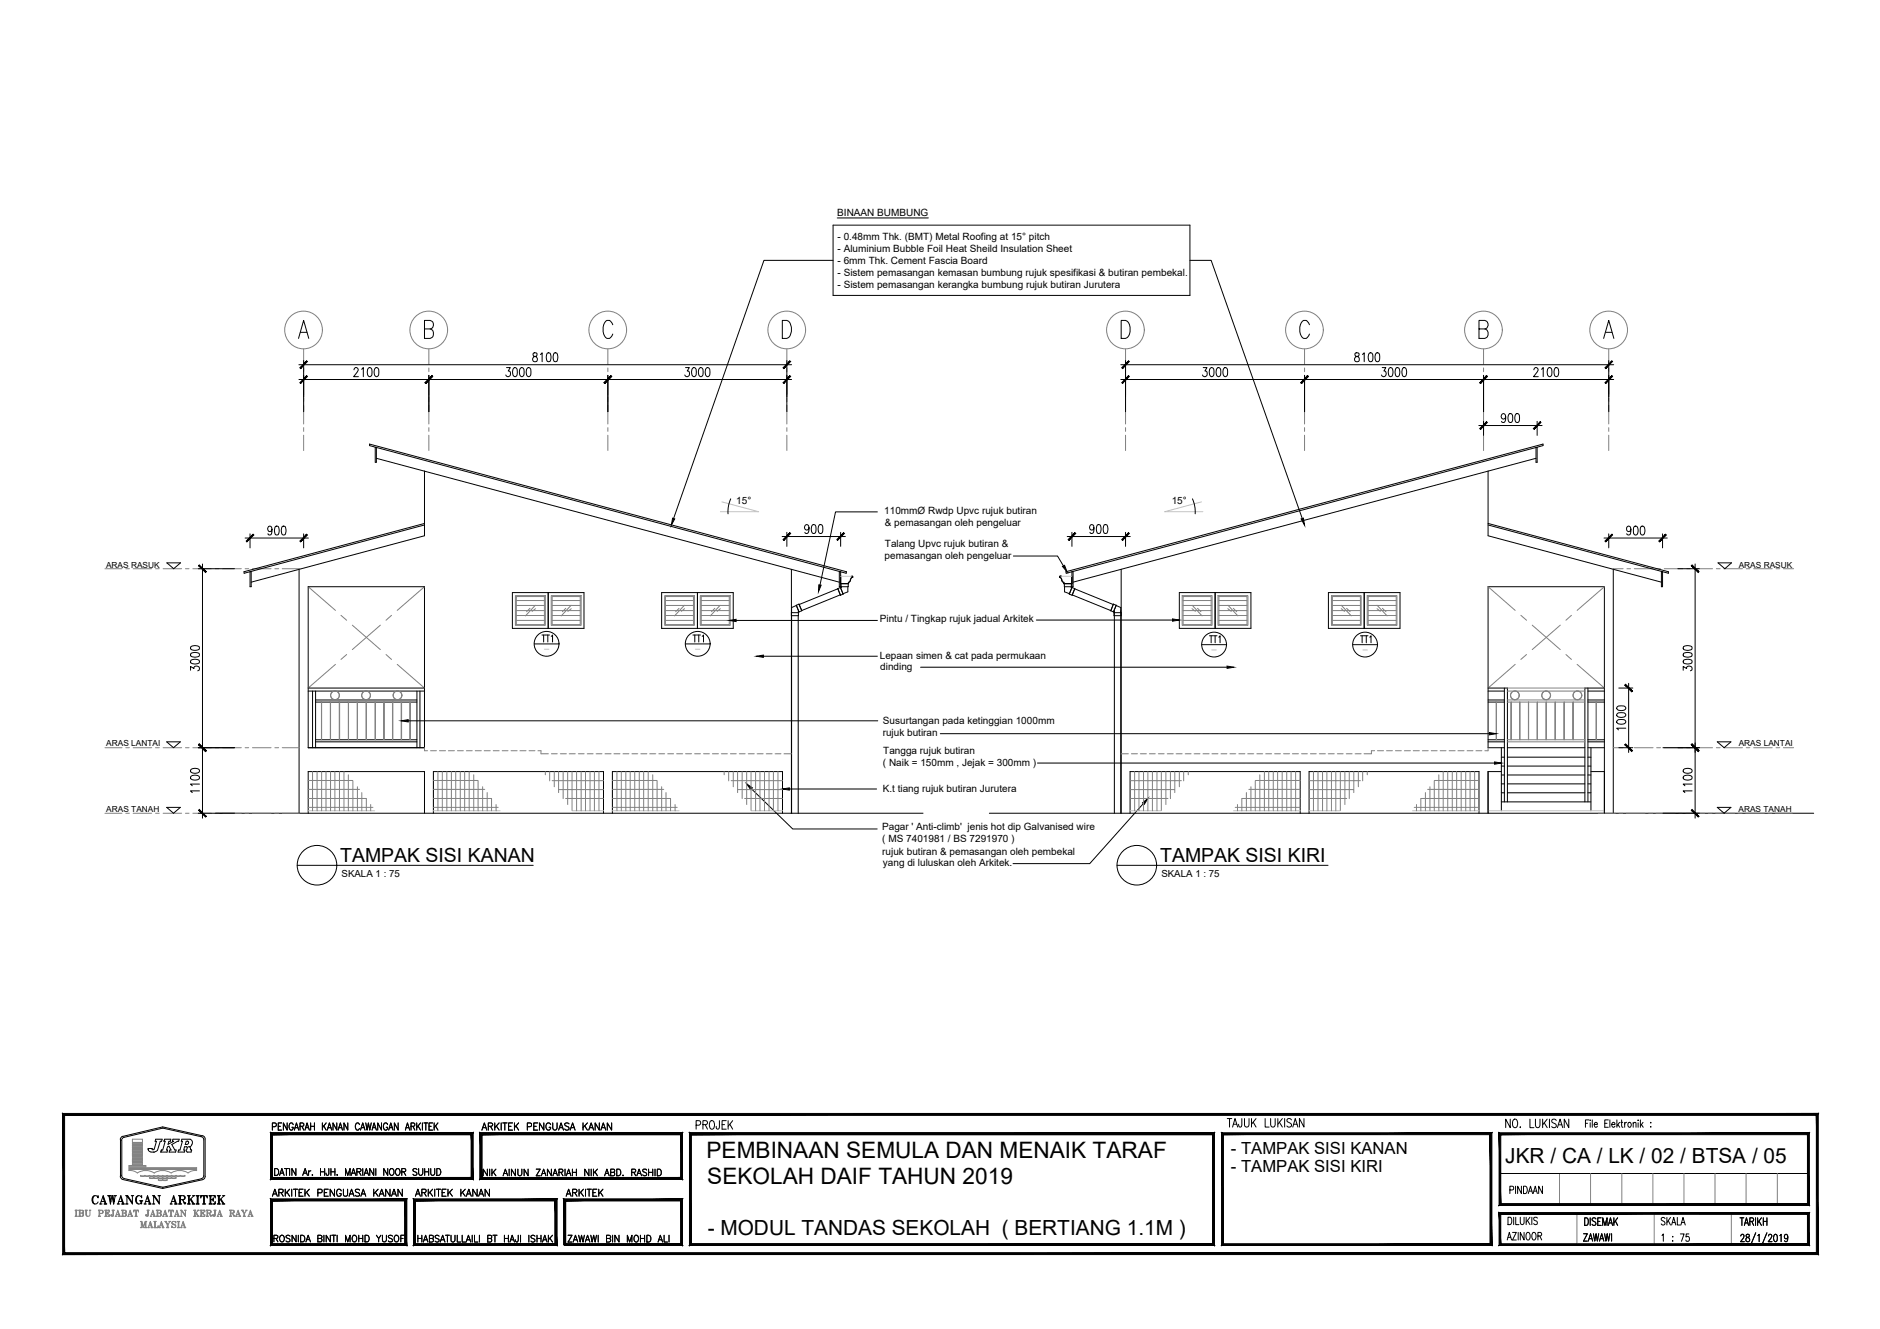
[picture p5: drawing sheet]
<svg xmlns="http://www.w3.org/2000/svg" width="420mm" height="297mm" viewBox="0 0 420 297" stroke-linecap="round" stroke-linejoin="round" font-family="sans-serif">
<defs><g id="words">
<g font-size="5.1">
<text x="157.9" y="258.8">PEMBINAAN SEMULA DAN MENAIK TARAF</text>
<text x="158.1" y="264.7">SEKOLAH DAIF TAHUN 2019</text>
</g>
<text font-size="4.9" x="19.8" y="270.2">CAWANGAN ARKITEK</text>
<g font-size="4.7">
<text x="336.4" y="259.9">JKR / CA / LK / 02 / BTSA / 05</text>
<text x="158.2" y="276.1">- MODUL TANDAS SEKOLAH ( BERTIANG 1.1M )</text>
</g>
<g font-size="4.3">
<text x="76" y="192.6">TAMPAK SISI KANAN</text>
<text x="259.3" y="192.6">TAMPAK SISI KIRI</text>
</g>
<g font-size="3.7">
<text x="275.1" y="257.9">- TAMPAK SISI KANAN</text>
<text x="275.1" y="261.9">- TAMPAK SISI KIRI</text>
</g>
<g font-size="2.6" fill="#c0c0c0">
<text x="120.6" y="146.4">-</text>
<text x="154.5" y="146.4">-</text>
<text x="269.9" y="146.4">-</text>
<text x="303.7" y="146.4">-</text>
</g>
<g font-size="2.2">
<text x="187.1" y="48.2">BINAAN BUMBUNG</text>
<text x="187.2" y="53.6">- 0.48mm Thk. (BMT) Metal Roofing at 15° pitch</text>
<text x="187.2" y="56.3">- Aluminium Bubble Foil Heat Sheild Insulation Sheet</text>
<text x="187.2" y="59">- 6mm Thk. Cement Fascia Board</text>
<text x="187.2" y="61.7">- Sistem pemasangan kemasan bumbung rujuk spesifikasi &amp; butiran pembekal.</text>
<text x="187.2" y="64.4">- Sistem pemasangan kerangka bumbung rujuk butiran Jurutera</text>
<text x="164.5" y="112.6">15°</text>
<text x="261.9" y="112.6">15°</text>
<text x="197.6" y="114.9">110mmØ Rwdp Upvc rujuk butiran</text>
<text x="197.7" y="117.6">&amp; pemasangan oleh pengeluar</text>
<text x="197.7" y="125">pemasangan oleh pengeluar</text>
<text x="197.8" y="122.3">Talang Upvc rujuk butiran &amp;</text>
<text x="196.6" y="139">Pintu / Tingkap rujuk jadual Arkitek</text>
<text x="196.6" y="147.2">Lepaan simen &amp; cat pada permukaan</text>
<text x="196.7" y="149.8">dinding</text>
<text x="197.3" y="161.8">Susurtangan pada ketinggian 1000mm</text>
<text x="197.3" y="164.5">rujuk butiran</text>
<text x="197.3" y="171.1">( Naik = 150mm , Jejak = 300mm )</text>
<text x="197.4" y="168.4">Tangga rujuk butiran</text>
<text x="197.3" y="177">K.t tiang rujuk butiran Jurutera</text>
<text x="197.1" y="185.6">Pagar ' Anti-climb' jenis hot dip Galvanised wire</text>
<text x="197.2" y="188.3">( MS 7401981 / BS 7291970 )</text>
<text x="197.2" y="191">rujuk butiran &amp; pemasangan oleh pembekal</text>
<text x="76.3" y="195.9">SKALA 1 : 75</text>
<text x="197.3" y="193.7">yang di luluskan oleh Arkitek.</text>
<text x="259.5" y="195.9">SKALA 1 : 75</text>
</g>
<g font-size="1.9">
<text x="23.7" y="127">ARAS RASUK</text>
<text x="388.6" y="127">ARAS RASUK</text>
<text x="23.7" y="166.8">ARAS LANTAI</text>
<text x="388.6" y="166.8">ARAS LANTAI</text>
<text x="23.7" y="181.4">ARAS TANAH</text>
<text x="388.5" y="181.4">ARAS TANAH</text>
</g>
</g></defs>
<!-- layer: A-ELEV2 -->
<g fill="none" stroke="#000" stroke-width=".22">
<path d="M82.6 99.3l106.6 28.5-.1 .3-106.5-28.5zM83.9 100h.2v3.3h-.2zM84.1 102.4l103.5 27.7M94.9 117l-40.4 10.8 .1 .3 40.3-10.8M94.9 105.3v14.4l-38.8 10.4M332.6 117l40.3 10.8v.3l-40.3-10.8M332.6 105.3v14.4l38.7 10.4M343.3 100h.2v3.3h-.2zM343.3 102.4l-103.5 27.7M55.9 127.8h.2v3.3h-.2zM68.9 131.1h26v36h-26M187.6 127.8h.3v3.3h-.3z"/>
<path d="M238.2 127.8l106.6-28.5v.3l-106.5 28.5zM239.6 127.8h.2v3.3h-.2zM358.6 131.1h-26v36h3.6M371.3 127.8h.3v3.3h-.3zM68.9 172.5h26v9.3M96.9 172.5h38M136.9 172.5h38M252.6 172.5h38M292.6 172.5h37.9M335.5 179.2h20.1M335.5 177.2h.7M335.5 175.2h.7"/>
<path d="M335.5 173.2h.7M335.5 171.2h.7M335.5 169.2h.7M335.5 167.1v14.1M335.5 172.5h-2.9v9.3M336.9 167.1h17.3M336.9 177.2h17.3M336.9 175.2h17.3M336.9 173.2h17.3M336.9 171.2h17.3M336.9 169.2h17.3M354.9 177.2h.7"/>
<path d="M354.9 175.2h.7M354.9 173.2h.7M354.9 171.2h.7M354.9 169.2h.7M354.9 167.1h3.7M355.6 167.1v14.1M355.6 172.5h3"/>
</g>
<!-- layer: A-WALL -->
<g fill="none" stroke="#000" stroke-width=".22">
<path d="M66.8 127.2v54.6M68.9 131.1v36M114.5 132.4h16v8h-16zM147.9 132.4h16v8h-16zM176.9 127.2v54.6M250.6 127.2v54.6M263.6 132.4h16v8h-16zM296.9 132.4h16v8h-16zM358.6 131.1v50.7M360.6 127.2v54.6M68.9 172.5v9.3M96.9 172.5v9.3"/>
<path d="M134.9 172.5v9.3M136.9 172.5v9.3M174.9 172.5v9.3M252.6 172.5v9.3M290.6 172.5v9.3M292.6 172.5v9.3M330.5 172.5v9.3"/>
</g>
<!-- layer: A-GRID -->
<g fill="none" stroke="#808080" stroke-width=".22">
<path d="M67.9 78v3.4M95.8 78v3.4M135.8 78v3.4M175.9 78v3.4M251.5 78v3.4M291.5 78v3.4M331.6 78v3.4M359.5 78v3.4M67.9 82.2v.9M67.9 83.9v4.2M67.9 88.9v.9M67.9 90.6v4.2"/>
<path d="M67.9 95.6v.8M67.9 97.3v3.4M95.8 82.2v.9M95.8 83.9v4.2M95.8 88.9v.9M95.8 90.6v4.2M95.8 95.6v.8M95.8 97.3v3.4M135.8 82.2v.9M135.8 83.9v4.2M135.8 88.9v.9M135.8 90.6v4.2"/>
<path d="M135.8 95.6v.8M135.8 97.3v3.4M175.9 82.2v.9M175.9 83.9v4.2M175.9 88.9v.9M175.9 90.6v4.2M175.9 95.6v.8M175.9 97.3v3.4M251.5 82.2v.9M251.5 83.9v4.2M251.5 88.9v.9M251.5 90.6v4.2"/>
<path d="M251.5 95.6v.8M251.5 97.3v3.4M291.5 82.2v.9M291.5 83.9v4.2M291.5 88.9v.9M291.5 90.6v4.2M291.5 95.6v.8M291.5 97.3v3.4M331.6 82.2v.9M331.6 83.9v4.2M331.6 88.9v.9M331.6 90.6v4.2"/>
<path d="M331.6 95.6v.8M331.6 97.3v3.4M359.5 82.2v.9M359.5 83.9v4.2M359.5 88.9v.9M359.5 90.6v4.2M359.5 95.6v.8M359.5 97.3v3.4M23.5 127.1h3.8M28.1 127.1h.8M29.8 127.1h4.1M34.8 127.1h.8"/>
<path d="M36.4 127.1h4.2M41.4 127.1h.8M43.1 127.1h4.1M48.1 127.1h.8M49.7 127.1h4.2M54.8 127.1h.8M56.4 127.1h4.2M61.4 127.1h.9M63.1 127.1h3.8M68.9 131.1l6.1 5.3M76.2 137.5l1.3 1.1M78.7 139.7l6.3 5.5"/>
<path d="M85 139.7l-6.3 5.5M87.5 137.5l-1.2 1.1M94.9 131.1l-6.1 5.3M332.6 131.1l6 5.3M339.9 137.5l1.3 1.1M342.4 139.7l6.3 5.5M348.7 139.7l-6.3 5.5M351.2 137.5l-1.2 1.1M358.6 131.1l-6.1 5.3M360.5 127.1h2.3M363.6 127.1h.8M365.3 127.1h4.1"/>
<path d="M370.2 127.1h.9M371.9 127.1h4.2M376.9 127.1h.8M378.6 127.1h4.1M383.6 127.1h.8M385.3 127.1h4.1M390.3 127.1h.8M391.9 127.1h4.2M396.9 127.1h.9M398.6 127.1h2.3M75 148.5l-6.1 5.3M77.5 146.3l-1.3 1.1"/>
<path d="M86.3 146.3l1.2 1.1M88.8 148.5l6.1 5.3M338.6 148.5l-6 5.3M341.2 146.3l-1.3 1.1M350 146.3l1.2 1.1M352.5 148.5l6.1 5.3M23.5 167.1h3.8M28.1 167.1h.8M29.8 167.1h4.1M34.8 167.1h.8M36.4 167.1h4.2M41.4 167.1h.8"/>
<path d="M43.1 167.1h4.1M48.1 167.1h.8M49.7 167.1h4.2M54.8 167.1h.8M56.4 167.1h4.2M61.4 167.1h.9M63.1 167.1h3.8M360.5 167.1h2.3M363.6 167.1h.8M365.3 167.1h4.1M370.2 167.1h.9M371.9 167.1h4.2"/>
<path d="M376.9 167.1h.8M378.6 167.1h4.1M383.6 167.1h.8M385.3 167.1h4.1M390.3 167.1h.8M391.9 167.1h4.2M396.9 167.1h.9M398.6 167.1h2.3M23.5 181.8h3.8M28.1 181.8h.8M29.8 181.8h4.1M34.8 181.8h.8"/>
<path d="M36.4 181.8h4.2M41.4 181.8h.8M43.1 181.8h4.1M48.1 181.8h.8M49.7 181.8h4.2M54.8 181.8h.8M56.4 181.8h4.2M61.4 181.8h.9M63.1 181.8h3.8M357.2 181.8h3.8M361.8 181.8h.8M363.5 181.8h4.1"/>
<path d="M368.5 181.8h.8M370.1 181.8h4.2M375.1 181.8h.9M376.8 181.8h4.2M381.8 181.8h.9M383.5 181.8h4.1M388.5 181.8h.8M390.1 181.8h4.2M395.1 181.8h.9M396.8 181.8h3.8"/>
</g>
<!-- layer: A-LEVEL -->
<path d="M37.3 125.8h3l-1.5 1.3zM384 125.8h3l-1.5 1.3zM37.3 165.8h3l-1.5 1.3zM383.8 165.8h3l-1.5 1.3zM37.3 180.5h3l-1.5 1.3zM383.8 180.5h3l-1.5 1.3z" fill="none" stroke="#000" stroke-width=".22"/>
<!-- layer: A-DIM100 -->
<g fill="none" stroke="#000" stroke-width=".22">
<path d="M119.2 78.9l-.1 .4 .2 .3a.63 .63 0 0 1 .8 .7 .63 .63 0 0 1-.9 .5l-.2-.3a.74 .74 0 0 1 .8-.9l.2-.5a.54 .54 0 0 0-.8-.2zM120.8 79.2l.4-.3v1.9M122.3 78.9h.4a1.17 1.17 0 0 1 .4 1.6l-.2 .3h-.3a1.17 1.17 0 0 1-.4-1.6zM123.8 78.9h.4a1.17 1.17 0 0 1 .4 1.6l-.1 .3h-.4a1.17 1.17 0 0 1-.4-1.6zM302.9 78.9l-.1 .4 .2 .3a.63 .63 0 0 1 .8 .7 .63 .63 0 0 1-.9 .5l-.1-.2a.7 .7 0 0 1 .7-1 .44 .44 0 0 0 .2-.7zM304.5 79.2l.4-.3v1.9M306 78.9h.4a1.36 1.36 0 0 1 0 1.9h-.2a1.42 1.42 0 0 1-.2-1.9zM307.6 78.9h.3a1.36 1.36 0 0 1 0 1.9h-.1a1.42 1.42 0 0 1-.2-1.9zM66.8 81.5h110.1M66.8 84.8h110.1M67.9 80.6v11.4M79.1 82.7l.1-.3a.47 .47 0 0 1 .7-.1 .47 .47 0 0 1 .1 .6l-1 1.3h1.1"/>
<path d="M80.8 82.5l.4-.3v2M82.3 82.3l.4-.1a1.42 1.42 0 0 1 0 2h-.1a1.44 1.44 0 0 1-.3-1.9zM83.9 82.3l.3-.1a1.42 1.42 0 0 1 0 2h-.1a1.44 1.44 0 0 1-.2-1.9zM95.8 83.9v8.1M113.2 82.2h.8l-.4 .7a.61 .61 0 0 1 .5 .9 .61 .61 0 0 1-1.1 0M114.8 82.3l.4-.1a1.42 1.42 0 0 1 0 2h-.2a1.44 1.44 0 0 1-.2-1.9zM116.3 82.3l.4-.1a1.42 1.42 0 0 1 0 2h-.2a1.44 1.44 0 0 1-.2-1.9zM117.9 82.3l.3-.1a1.42 1.42 0 0 1 0 2h-.1a1.44 1.44 0 0 1-.2-1.9zM135.8 83.9v8.1M153.2 82.2h.9l-.5 .7a.61 .61 0 0 1 .5 .9 .61 .61 0 0 1-1.1 0M154.8 82.3l.4-.1a1.42 1.42 0 0 1 0 2h-.2a1.44 1.44 0 0 1-.2-1.9zM156.3 82.3l.4-.1a1.42 1.42 0 0 1 0 2h-.2a1.44 1.44 0 0 1-.2-1.9z"/>
<path d="M157.9 82.3l.3-.1a1.42 1.42 0 0 1 0 2h-.1a1.44 1.44 0 0 1-.2-1.9zM175.9 80.6v11.4M250.5 84.8h110.1M250.5 81.5h110.1M251.5 80.6v11.4M268.9 82.2h.8l-.4 .7a.61 .61 0 0 1 .5 .9 .61 .61 0 0 1-1.1 0M270.5 82.3l.4-.1a1.42 1.42 0 0 1 0 2h-.2a1.44 1.44 0 0 1-.2-1.9zM272 82.3l.4-.1a1.42 1.42 0 0 1 0 2h-.2a1.44 1.44 0 0 1-.2-1.9zM273.6 82.3l.3-.1a1.42 1.42 0 0 1 0 2h-.1a1.44 1.44 0 0 1-.2-1.9zM291.5 83.9v8.1M308.9 82.2h.8l-.4 .7a.59 .59 0 0 1 .5 .9 .59 .59 0 0 1-1.1 0M310.5 82.3l.4-.1a1.33 1.33 0 0 1 0 2h-.2a1.51 1.51 0 0 1-.2-1.9z"/>
<path d="M312 82.3l.4-.1a1.33 1.33 0 0 1 0 2h-.1a1.51 1.51 0 0 1-.3-1.9zM313.5 82.3l.4-.1a1.33 1.33 0 0 1 0 2h-.1a1.51 1.51 0 0 1-.3-1.9zM330.5 95.1h14.1M331.6 83.9v8.1M331.6 94.2v3.1M336.5 93.1l-.2 .5a.57 .57 0 0 1-.8-.5 .57 .57 0 0 1 .8-.6 1.42 1.42 0 0 1-.3 1.9l-.4-.2M337.3 92.5l.4-.1a1.36 1.36 0 0 1 0 2h-.2a1.42 1.42 0 0 1-.2-1.9zM338.8 92.5l.4-.1a1.36 1.36 0 0 1 0 2h-.2a1.42 1.42 0 0 1-.2-1.9zM342.8 82.7l.1-.3a.47 .47 0 0 1 .7-.1 .47 .47 0 0 1 .1 .6l-1 1.3h1.1M343.5 94.2v3.1M344.5 82.5l.4-.3v2M346 82.3l.4-.1a1.42 1.42 0 0 1 0 2h-.2a1.44 1.44 0 0 1-.2-1.9z"/>
<path d="M347.5 82.3l.4-.1a1.33 1.33 0 0 1 0 2h-.1a1.51 1.51 0 0 1-.3-1.9zM359.5 80.6v11.4M55.9 119.3v3.2M60.8 118.3a.49 .49 0 0 1-.2 .4 .49 .49 0 0 1-.6 0 .6 .6 0 0 1-.1-.7 .6 .6 0 0 1 .7-.3 1.85 1.85 0 0 1 0 1.8l-.4 .1-.3-.1v-.2M61.6 117.7l.3-.1a1.17 1.17 0 0 1 .4 1.6l-.1 .3-.4 .1a1.17 1.17 0 0 1-.4-1.6zM63.1 117.7l.4-.1a1.17 1.17 0 0 1 .3 1.6l-.1 .3-.4 .1a1.17 1.17 0 0 1-.4-1.6zM67.9 119.3v3.2M174.8 119.9h14.1M175.9 119v3.1M180.8 117.9l-.2 .5a.57 .57 0 0 1-.8-.5 .57 .57 0 0 1 .8-.6 1.42 1.42 0 0 1-.3 1.9l-.4-.2M181.6 117.3l.3-.1a1.36 1.36 0 0 1 0 2h-.1a1.42 1.42 0 0 1-.2-1.9zM183.1 117.3l.4-.1a1.36 1.36 0 0 1 0 2h-.2a1.42 1.42 0 0 1-.2-1.9z"/>
<path d="M187.9 119v3.1M238.5 119.9h14.1M239.6 119v3.1M244.5 117.9l-.2 .5a.57 .57 0 0 1-.8-.5 .57 .57 0 0 1 .8-.6l.2 .6a.91 .91 0 0 1-.6 1.3l-.3-.2M245.2 117.3l.4-.1a1.17 1.17 0 0 1 .4 1.7l-.1 .3h-.4a1.17 1.17 0 0 1-.4-1.6zM246.8 117.3l.3-.1a1.17 1.17 0 0 1 .4 1.7l-.1 .3h-.4a1.17 1.17 0 0 1-.4-1.6zM251.5 119v3.1M359.5 119.3v3.2M364.5 118.3a.5 .5 0 0 1-.6 .5 .5 .5 0 0 1-.4-.7 .49 .49 0 0 1 .2-.4 .49 .49 0 0 1 .6 0 1.85 1.85 0 0 1 0 1.8 .47 .47 0 0 1-.7-.2M365.3 117.7l.3-.1a1.28 1.28 0 0 1 0 2h-.1a1.56 1.56 0 0 1-.2-1.9zM366.8 117.7l.4-.1a1.28 1.28 0 0 1 0 2h-.2a1.56 1.56 0 0 1-.2-1.9zM371.6 119.3v3.2"/>
<path d="M44.3 127.1h8.1M45.3 126.1v56.8M54.8 120.3h14.1M358.5 120.3h14.1M375 127.1h4.8M378.8 126.1v56.8M42.6 149.8v-.8l.7 .4a.58 .58 0 0 1 .9-.5 .58 .58 0 0 1 0 1M42.7 147.6l.7-.3a.88 .88 0 0 1 1.2 .6 1.17 1.17 0 0 1-1.6 .4l-.3-.1zM42.7 146l.7-.2a.88 .88 0 0 1 1.2 .6 1.17 1.17 0 0 1-1.6 .4l-.3-.1zM42.7 144.5l.7-.2a.88 .88 0 0 1 1.2 .6 1.17 1.17 0 0 1-1.6 .4l-.3-.2zM376.2 149.8v-.8l.7 .4a.58 .58 0 0 1 .9-.5 .58 .58 0 0 1 0 1M376.3 147.6l.7-.3a.88 .88 0 0 1 1.2 .6 1.17 1.17 0 0 1-1.6 .4l-.3-.1z"/>
<path d="M376.3 146l.7-.2a.88 .88 0 0 1 1.2 .6 1.17 1.17 0 0 1-1.6 .4l-.3-.1zM376.3 144.5l.7-.2a.88 .88 0 0 1 1.2 .6 1.17 1.17 0 0 1-1.6 .4l-.3-.2zM42.7 173.5a1.42 1.42 0 0 1 1.9 .2v.2a1.28 1.28 0 0 1-2 0zM42.7 172a1.42 1.42 0 0 1 1.9 .2v.2a1.28 1.28 0 0 1-2 0zM44.3 167.1h8.1M44.6 176.8h-2l.4 .4M44.6 175.2h-2l.4 .4M371.6 167.1h8.2M376.3 173.5a1.42 1.42 0 0 1 1.9 .2v.2a1.28 1.28 0 0 1-2 0zM376.3 172a1.42 1.42 0 0 1 1.9 .2v.2a1.28 1.28 0 0 1-2 0zM378.2 176.8h-2l.4 .4M378.2 175.2h-2l.4 .4"/>
<path d="M44.3 181.8h8.1M371.6 181.8h8.2"/>
</g>
<!-- layer: 0 -->
<g fill="#000" stroke="#000" stroke-width=".22">
<path d="M68.5 80.7l-1.3 1.7 1.5-1.6zM68.5 80.7l-1.3 1.7-.2-.2z"/>
<path d="M68.5 84l-1.3 1.7 1.5-1.6zM68.5 84l-1.3 1.7-.2-.2z"/>
<path d="M95 85.5l.2 .2 1.4-1.7zM96.6 84l.1 .1-1.5 1.6z"/>
<path d="M96.6 84l-1.4 1.7 1.5-1.6zM96.6 84l-1.4 1.7-.2-.2z"/>
<path d="M136.5 84l-1.5 1.5 .2 .2zM136.5 84l.2 .1-1.5 1.6z"/>
<path d="M136.5 84l-1.3 1.7 1.5-1.6zM136.5 84l-1.3 1.7-.2-.2z"/>
<path d="M175 82.2l.2 .2 1.3-1.7zM176.5 80.7l.2 .1-1.5 1.6z"/>
<path d="M176.5 84l-1.5 1.5 .2 .2zM176.5 84l.2 .1-1.5 1.6z"/>
<path d="M252.2 80.7l-1.3 1.7 1.5-1.6zM252.2 80.7l-1.3 1.7-.2-.2z"/>
<path d="M252.2 84l-1.3 1.7 1.5-1.6zM252.2 84l-1.3 1.7-.2-.2z"/>
<path d="M292.2 84l-1.5 1.5 .2 .2zM292.2 84l.2 .1-1.5 1.6z"/>
<path d="M292.2 84l-1.3 1.7 1.5-1.6zM292.2 84l-1.3 1.7-.2-.2z"/>
<path d="M332.2 84l-1.5 1.5 .2 .2zM332.2 84l.2 .1-1.5 1.6z"/>
<path d="M332.2 84l-1.3 1.7 1.5-1.6zM332.2 84l-1.3 1.7-.2-.2z"/>
<path d="M332.2 94.3l-1.3 1.7 1.5-1.6zM330.7 95.8l1.5-1.5-1.3 1.7z"/>
<path d="M342.7 95.8l.2 .2 1.4-1.7zM344.3 94.3l.1 .1-1.5 1.6z"/>
<path d="M358.7 82.2l.2 .2 1.4-1.7zM360.3 80.7l.1 .1-1.5 1.6z"/>
<path d="M358.7 85.5l.2 .2 1.4-1.7zM360.3 84l.1 .1-1.5 1.6z"/>
<path d="M56.6 119.4l-1.4 1.7 1.5-1.5zM56.6 119.4l-1.4 1.7-.2-.2z"/>
<path d="M176.5 119.1l-1.3 1.7 1.5-1.6zM175 120.6l1.5-1.5-1.3 1.7z"/>
<path d="M240.2 119.1l-1.3 1.7 1.5-1.6zM240.2 119.1l-1.3 1.7-.2-.2z"/>
<path d="M360.3 119.4l-1.4 1.7 1.5-1.5zM358.7 120.9l1.6-1.5-1.4 1.7z"/>
<path d="M44.4 126.4l1.5 1.6 .2-.2zM44.5 126.3l1.6 1.5-1.7-1.4z"/>
<path d="M67 120.9l.2 .2 1.3-1.7zM68.5 119.4l.2 .2-1.5 1.5z"/>
<path d="M187 120.6l.2 .2 1.4-1.7zM188.6 119.1l.1 .1-1.5 1.6z"/>
<path d="M250.7 120.6l.2 .2 1.3-1.7zM252.2 119.1l.2 .1-1.5 1.6z"/>
<path d="M372.2 119.4l-1.5 1.5 .2 .2zM372.2 119.4l.2 .2-1.5 1.5z"/>
<path d="M378 126.4l1.5 1.6 .2-.2zM378 126.4l.2-.1 1.5 1.5z"/>
<path d="M363.1 153.1l1.6 1.5 .1-.1zM363.1 153.1l.2-.2 1.5 1.6z"/>
<path d="M44.5 166.3l-.1 .1 1.7 1.4zM44.4 166.4l1.7 1.4-.2 .2z"/>
<path d="M44.4 166.4l1.5 1.6 .2-.2zM44.5 166.3l1.6 1.5-1.7-1.4z"/>
<path d="M363.3 166.3l-.2 .1 1.7 1.4zM363.1 166.4l1.7 1.4-.1 .2z"/>
<path d="M378.2 166.3l-.2 .1 1.7 1.4zM378 166.4l1.7 1.4-.2 .2z"/>
<path d="M378 166.4l1.5 1.6 .2-.2zM378 166.4l.2-.1 1.5 1.5z"/>
<path d="M44.5 180.9l-.1 .2 1.7 1.4zM44.4 181.1l1.7 1.4-.2 .1z"/>
<path d="M378.2 180.9l-.2 .2 1.7 1.4zM378 181.1l1.7 1.4-.2 .1z"/>
</g>
<!-- layer: A-SLAB -->
<path d="M48.2 181.8h158.1M221.1 181.8h184.2" fill="none" stroke="#000" stroke-width=".22"/>
<!-- layer: A-BUBLE -->
<g fill="none" stroke="#808080" stroke-width=".22">
<circle cx="67.8" cy="73.8" r="4.2"/>
<circle cx="95.8" cy="73.8" r="4.2"/>
<circle cx="135.8" cy="73.8" r="4.2"/>
<circle cx="175.8" cy="73.8" r="4.2"/>
<circle cx="251.5" cy="73.8" r="4.2"/>
<circle cx="291.5" cy="73.8" r="4.2"/>
<circle cx="331.5" cy="73.8" r="4.2"/>
<circle cx="359.5" cy="73.8" r="4.2"/>
</g>
<!-- layer: A-BUBLETEXT -->
<path d="M66.7 75.6l1.2-4 1.1 4M67.1 74.3h1.5M96.1 73.5l.5 .2a1.15 1.15 0 0 1-.5 1.9h-1.2v-4h1.2a.98 .98 0 0 1 .8 1 .98 .98 0 0 1-.8 .9h-1.2M136.9 72.6a1.04 1.04 0 0 0-1.6-.8 2.82 2.82 0 0 0 .3 3.8 1.16 1.16 0 0 0 1.3-.9M174.8 71.6h1.1a2.52 2.52 0 0 1 .7 3.4l-.7 .6h-1.1zM250.6 71.6h.9a2.42 2.42 0 0 1 .8 3.4l-.8 .6h-.9zM292.7 72.6a1.04 1.04 0 0 0-1.7-.8 2.82 2.82 0 0 0 .3 3.8 1.16 1.16 0 0 0 1.4-.9M331.9 73.5a1.12 1.12 0 0 1 .7 1.1 1.12 1.12 0 0 1-.7 1h-1.4v-4h1.4a.98 .98 0 0 1 .7 1 .98 .98 0 0 1-.7 .9h-1.4M358.4 75.6l1.1-4 1.2 4M358.9 74.3h1.4" fill="none" stroke="#000" stroke-width=".22"/>
<!-- layer: RWDP -->
<g fill="none" stroke="#000" stroke-width=".22">
<path d="M176.9 136.9h1.5v.7h-1.5M178 135.3l.6-.3 .6 1.5-.6 .3zM178 135.3l-1.1 .5v46M178.4 137.6v44.2M178.5 136.7l-.1 .2M187.2 131.6l-8.6 3.5M187.2 131.6l.6-.3 .6 1.5-.6 .2zM187.8 133l-8.6 3.5M187.9 128.8h.1M187.9 128.8v1.7h1.8l-.1-.3 .4-.3 .4-.8M187.9 130.4h1.7M188 130.5v.6h1.6v-.6"/>
<path d="M188 131.1l-.1 .2M189.5 131.1v1.2l-1.1 .4M190.3 128.8h.3v.3h-.1M190.4 129l-.4 .9-.4 .3M190.5 128.8v.2M236.9 128.8l.1 .2M236.9 129.1l.4 .8 .4 .3v.3h1.9v-1.7l-.1 1.6h-1.7v-.2M236.9 129l.5 .9 .4 .3M237.1 128.8h.1M237.1 128.8h-.3v.3h.1M237.9 130.5v.6h1.5M237.9 131.1v1.2l1.1 .4"/>
<path d="M239.4 130.5v.8h.2M239.6 131.3l.6 .3-.6 1.4-.6-.2zM239.6 133l8.6 3.5M240.2 131.6l8.6 3.5M248.8 135l.7 .3-.7 1.5-.6-.3zM248.9 136.7l.1 .1M249 136.9h1.6v.7h-1.6zM249 136.5v45.3M249.4 135.3l1.1 .5v46"/>
</g>
<!-- layer: 0 -->
<path d="M122.5 132.4v8M155.9 132.4v8M271.6 132.4v8M304.9 132.4v8" fill="none" stroke="#000" stroke-width=".22"/>
<!-- layer: A-PTILE -->
<g fill="none" stroke="#808080" stroke-width=".22">
<path d="M115.2 133.1h6.7v6.7h-6.7zM115.4 133.3h6.3v6.3h-6.3zM115.4 136.5h6.3M115.4 135.3h6.3M115.4 134.2h6.3M115.4 137.6h6.3M115.4 138.7h6.3M123.2 133.1h6.7v6.7h-6.7zM123.4 133.3h6.3v6.3h-6.3zM123.4 136.5h6.3M123.4 135.3h6.3M123.4 134.2h6.3"/>
<path d="M123.4 137.6h6.3M123.4 138.7h6.3M148.5 133.1h6.7v6.7h-6.7zM148.7 133.3h6.3v6.3h-6.3zM148.7 136.5h6.3M148.7 135.3h6.3M148.7 134.2h6.3M148.7 137.6h6.3M148.7 138.7h6.3M156.5 133.1h6.7v6.7h-6.7zM156.7 133.3h6.3v6.3h-6.3zM156.7 136.5h6.3"/>
<path d="M156.7 135.3h6.3M156.7 134.2h6.3M156.7 137.6h6.3M156.7 138.7h6.3M264.2 133.1h6.7v6.7h-6.7zM264.4 133.3h6.3v6.3h-6.3zM264.4 136.5h6.3M264.4 135.3h6.3M264.4 134.2h6.3M264.4 137.6h6.3M264.4 138.7h6.3M272.2 133.1h6.7v6.7h-6.7z"/>
<path d="M272.4 133.3h6.3v6.3h-6.3zM272.4 136.5h6.3M272.4 135.3h6.3M272.4 134.2h6.3M272.4 137.6h6.3M272.4 138.7h6.3M297.6 133.1h6.6v6.7h-6.6zM297.8 133.3h6.2v6.3h-6.2zM297.8 136.5h6.2M297.8 135.3h6.2M297.8 134.2h6.2M297.8 137.6h6.2"/>
<path d="M297.8 138.7h6.2M305.6 133.1h6.6v6.7h-6.6zM305.8 133.3h6.2v6.3h-6.2zM305.8 136.5h6.2M305.8 135.3h6.2M305.8 134.2h6.2M305.8 137.6h6.2M305.8 138.7h6.2M336.9 153.8h17.3M336.9 154.5h17.3M336.9 156.4h17.3M336.9 156.9h17.3"/>
<path d="M337.7 156.9v8.4zM339.6 156.9l.1 8.4zM341.6 156.9v8.4zM343.5 156.9l.1 8.4zM345.5 156.9l.1 8.4zM347.5 156.9l.1 8.4zM349.5 156.9l.1 8.4zM351.5 156.9l.1 8.4zM68.9 174.4h9.9M68.9 176.4h11.4M68.9 178.5h12.9l.1 2.7M69.9 172.5v8.7"/>
<path d="M70.9 172.5v8.7M71.9 172.5v8.7M72.9 172.5v8.7M73.9 172.5v8.7M74.8 172.5v8.7M75.9 172.5v8.7M76.9 172.5v8.7M77.9 173.2v8M78.9 174.5v6.7M79.9 175.8v5.4M80.9 177.2v4M82.8 179.8v1.4"/>
<path d="M96.9 178.5h13v2.7M96.9 174.4h9.9M96.9 176.4h11.4M97.9 172.5v8.7M98.8 172.5v8.7M99.9 172.5v8.7M100.9 172.5v8.7M101.9 172.5v8.7M102.9 172.5v8.7M103.8 172.5v8.7M104.9 172.5v8.7M105.9 173.2v8"/>
<path d="M106.8 174.5v6.7M107.9 175.8v5.4M108.9 177.2v4M110.9 179.8v1.4M121.9 172.5v.7M122.9 172.5v2M123.4 174.5h11.5M123.9 172.5v3.3M124.8 172.5v4.7M124.9 176.5h10M125.9 172.5v6M126.4 178.5h8.5"/>
<path d="M126.9 172.5v7.3M127.8 172.5v8.6M128.9 172.5v8.7M129.9 172.5v8.7M130.9 172.5v8.7M131.9 172.5v8.7M132.8 172.5v8.7M133.9 172.5v8.7M136.9 174.4h9.9M136.9 176.4h11.4M136.9 178.5h13v2.7M137.9 172.5v8.7"/>
<path d="M138.9 172.5v8.7M139.9 172.5v8.7M140.8 172.5v8.7M141.9 172.5v8.7M142.9 172.5v8.7M143.8 172.5v8.7M144.9 172.5v8.7M145.9 173.2v8M146.9 174.5v6.7M147.9 175.8v5.4M148.8 177.2v4M150.9 179.8v1.4"/>
<path d="M161.8 172.5v.7M162.9 172.5v2M163.4 174.5h11.5M163.9 172.5v3.3M164.8 172.5v4.7M164.9 176.5h10M165.9 172.5v6M166.4 178.5h8.5M166.9 172.5v7.3M167.9 172.5v8.6M168.9 172.5v8.7M169.8 172.5v8.7"/>
<path d="M170.9 172.5v8.7M171.9 172.5v8.7M172.8 172.5v8.7M173.9 172.5v8.7M252.6 178.5h8.4M252.6 176.5h9.9M252.6 174.5h11.4M253.6 172.5v8.7M254.6 172.5v8.7M255.6 172.5v8.7M256.5 172.5v8.7M257.6 172.5v8.7"/>
<path d="M258.6 172.5v8.7M259.5 172.5v8.6M260.6 172.5v7.3M261.6 172.5v6M262.6 172.5v4.7M263.6 172.5v3.3M264.5 172.5v2M265.6 172.5v.7M276.6 179.8v1.4M277.5 178.5v2.7M277.6 178.5h13M278.6 177.2v4"/>
<path d="M279.1 176.4h11.5M279.6 175.8v5.4M280.5 174.5v6.7M280.6 174.4h10M281.6 173.2v8M282.6 172.5v8.7M283.5 172.5v8.7M284.6 172.5v8.7M285.5 172.5v8.7M286.6 172.5v8.7M287.6 172.5v8.7M288.5 172.5v8.7"/>
<path d="M289.6 172.5v8.7M292.6 178.5h8.4M292.6 176.5h9.9M292.6 174.5h11.4M293.5 172.5v8.7M294.6 172.5v8.7M295.6 172.5v8.7M296.5 172.5v8.7M297.6 172.5v8.7M298.5 172.5v8.7M299.6 172.5v8.6M300.6 172.5v7.3"/>
<path d="M301.5 172.5v6M302.6 172.5v4.7M303.6 172.5v3.3M304.5 172.5v2M305.6 172.5v.7M316.6 179.8v1.4M317.5 178.5v2.7M317.6 178.5h12.9M318.6 177.2v4M319.1 176.4h11.4M319.6 175.8v5.4M320.5 174.5v6.7"/>
<path d="M320.6 174.4h9.9M321.6 173.2v8M322.5 172.5v8.7M323.6 172.5v8.7M324.6 172.5v8.7M325.5 172.5v8.7M326.6 172.5v8.7M327.6 172.5v8.7M328.5 172.5v8.7M329.6 172.5v8.7M336.9 165.8h17.3M336.9 165.3h17.3"/>
<path d="M68.9 180.5h14.5M96.9 180.5h14.4M136.9 180.5h14.4M276.1 180.5h14.5M316.1 180.5h14.4"/>
<circle cx="338.6" cy="155.4" r=".99"/>
<circle cx="338.6" cy="155.4" r=".95"/>
<circle cx="345.5" cy="155.4" r=".99"/>
<circle cx="345.5" cy="155.4" r=".95"/>
<circle cx="352.5" cy="155.4" r=".99"/>
<circle cx="352.5" cy="155.4" r=".95"/>
</g>
<!-- layer: GLZ -->
<g fill="none" stroke="#808080" stroke-width=".22">
<path d="M118.4 136l-.7 .7M119.6 135.3l-2.2 2.4M119.7 136l-.8 .6M126.4 136l-.7 .7M127.6 135.3l-2.2 2.4M127.7 136l-.8 .6M151.8 136l-.8 .7M153 135.3l-2.3 2.4M153 136l-.7 .6M159.8 136l-.8 .7M161 135.3l-2.3 2.4M161 136l-.7 .6"/>
<path d="M266.4 136l.8 .6M266.4 135.3l2.2 2.4M267.6 136l.8 .7M274.4 136l.8 .6M274.4 135.3l2.2 2.4M275.6 136l.8 .7M299.8 135.3l2.2 2.4M299.8 136l.7 .6M300.9 136l.9 .7M307.8 135.3l2.2 2.4M307.8 136l.7 .6M308.9 136l.9 .7"/>
</g>
<!-- layer: A-RAIL -->
<g fill="none" stroke="#000" stroke-width=".22">
<path d="M332.6 153.8h4.3v25.4M332.6 154.5h3.6M332.6 156.4h3.6M332.6 156.9h3.6M336.2 153.8v25.4M354.9 154.5h3.7M354.9 156.4h3.7M354.9 156.9h3.7M354.9 153.8v25.4M358.6 153.8h-4.4v25.4M332.6 165.8h3.6M332.6 165.3h3.6"/>
<path d="M354.9 165.8h3.7M354.9 165.3h3.7"/>
</g>
<!-- layer: A-RAILING -->
<g fill="none" stroke="#808080" stroke-width=".22">
<path d="M71.8 156.9l.1 8.4zM73.8 156.9l.1 8.4zM75.8 156.9l.1 8.4zM77.9 156.9v8.4zM79.8 156.9l.1 8.4zM81.8 156.9l.1 8.4zM83.8 156.9l.1 8.4zM85.8 156.9l.1 8.4zM87.7 156.9l.1 8.4zM89.7 156.9v8.4zM91.6 156.9l.1 8.4zM334.4 156.9v8.4z"/>
<path d="M356.7 156.9l.1 8.4z"/>
<circle cx="74.9" cy="155.4" r=".99"/>
<circle cx="74.9" cy="155.4" r=".95"/>
<circle cx="81.8" cy="155.4" r=".99"/>
<circle cx="81.8" cy="155.4" r=".95"/>
<circle cx="88.8" cy="155.4" r=".99"/>
<circle cx="88.8" cy="155.4" r=".95"/>
</g>
<!-- layer: A-DRAIN -->
<path d="M161.3 112.2l8.2 2.2h-8.5M268.5 112.2l-8.2 2.2h8.5M68.9 181.2h14.8M96.9 181.2h14.9M127.9 181.2h7M136.9 181.2h14.9M167.9 181.2h7M252.6 181.2h6.9M275.7 181.2h14.9M292.6 181.2h6.9M315.7 181.2h14.8M332.6 181.2h26v.6" fill="none" stroke="#c0c0c0" stroke-width=".22"/>
<!-- layer: A-RAILING -->
<path d="M68.9 153.8h26M68.9 154.5h26M69.9 154.5v12.6M70.5 156.4h22.7M70.5 156.9h22.7M70.5 154.5v12.6M93.2 154.5v12.6M93.9 154.5v12.6M70.5 165.8h22.7M70.5 165.3h22.7" fill="none" stroke="#000" stroke-width=".22"/>
<!-- layer: A-ARR -->
<g fill="#000" stroke="#000" stroke-width=".22">
<path d="M150.3 115.8l.5 .2-.8 1.4zM290.8 116l.5-.2 .2 1.6zM163 138.7l1.5-.3v.5zM183 130.7l.5 .1-.6 1.4zM237.4 126.6l.5-.2 .6 1.4zM262 138.3l1.6 .3-1.6 .2zM169.1 146.7l1.5-.3v.5zM274.2 148.9l1.6 .2-1.6 .3zM89.7 161.1l1.5-.2v.5zM166.9 175.2l1.2 .9-.3 .4zM174.9 176.3l1.5-.2v.5zM255.4 179.4l1.1-.9-.8 1.3z"/>
<path d="M332.9 163.7l1.5 .3-1.5 .2zM334 170.3l1.5 .2-1.5 .3z"/>
</g>
<g fill="none" stroke="#000" stroke-width=".22">
<path d="M186.2 58.2h-15.5l-20.2 57.7M265.9 58.2h4.8l20.3 57.7M163.3 111.5l-.5 1.6-.1 1.7M196.1 114.4h-9.4l-3.4 16.4M266.5 111.5l.5 1.6 .1 1.7M164.5 138.7h31.6M226.5 124.3h9.8l1.4 2.2M231.6 138.6h30.4M170.6 146.7h25.5M205.7 149.1h68.5M361.4 159.5l.8-.2a.91 .91 0 0 1 1.1 .4v.2a1.33 1.33 0 0 1-2 0zM361.4 158l.8-.2a.91 .91 0 0 1 1.1 .4v.2a1.33 1.33 0 0 1-2 0z"/>
<path d="M361.8 153.8h3.1M364 152.7v15.5M91.2 161.1h105M167.9 176.3l9.3 9h18.8M176.4 176.3h19.5M210.1 164h122.8M231.9 170.5h102.1M255.5 179.6l-12 13.4h-17.1M361.4 161l.8-.2a.91 .91 0 0 1 1.1 .4v.2a1.33 1.33 0 0 1-2 0zM361.8 167.1h3.1M363.3 162.8h-2l.4 .3"/>
</g>
<!-- layer: A-LINE -->
<g fill="none" stroke="#000" stroke-width=".22">
<path d="M66.4 193.4h52.8M249.6 193.4h47.2"/>
<circle cx="70.8" cy="193.4" r="4.4"/>
<circle cx="254.1" cy="193.4" r="4.4"/>
</g>
<!-- layer: Title Block -->
<g fill="#000" stroke="#000" stroke-width=".22">
<path d="M154.5 253.6h116.5l.4-.4zM154.1 253.2h117.3l-116.9 .4zM154.1 253.2l.4 24.8v-24.4zM154.1 253.2l.4 24.8-.4 .4zM154.5 278l-.4 .4 116.9-.4zM154.1 278.4l116.9-.4 .4 .4zM271 253.6v24.4l.4 .4zM271.4 253.2v25.2l-.4-24.8z"/>
<path d="M154.5 253.6h116.5l.4-.4zM154.1 253.2h117.3l-116.9 .4zM154.1 253.2l.4 24.8v-24.4zM154.1 253.2l.4 24.8-.4 .4zM154.5 278l-.4 .4 116.9-.4zM154.1 278.4l116.9-.4 .4 .4zM271 253.6v24.4l.4 .4zM271.4 253.2v25.2l-.4-24.8z"/>
<path d="M273.4 253.6h59.6l.4-.4zM273 253.2h60.4l-60 .4zM273 253.2l.4 24.8v-24.4zM273 253.2l.4 24.8-.4 .4zM273 278.4l60-.4h-59.6zM273 278.4l60-.4 .4 .4zM333 253.6v24.4l.4 .4zM333 253.6l.4-.4v25.2z"/>
<path d="M335.4 253.6h68.5l.5-.4zM335 253.2h69.4l-69 .4zM335 253.2l.4 15.8v-15.4zM335 253.2l.4 15.8-.4 .4zM335.4 269l-.4 .4 68.9-.4zM335 269.4l68.9-.4 .5 .4zM403.9 253.6v15.4l.5 .4zM404.4 253.2v16.2l-.5-15.8z"/>
<path d="M14.4 249.3h391.5l.5-.4zM14 248.9h392.4l-392 .4zM14 248.9l.4 31.1v-30.7zM14 248.9l.4 31.1-.4 .4zM14.4 280l-.4 .4 391.9-.4zM14 280.4l391.9-.4 .5 .4zM405.9 249.3v30.7l.5 .4zM406.4 248.9v31.5l-.5-31.1z"/>
<path d="M335.4 271.4h68.5l.5-.4zM335 271h69.4l-69 .4zM335 271l.4 7v-6.6zM335 271l.4 7-.4 .4zM335.4 278l-.4 .4 68.9-.4zM335 278.4l68.9-.4 .5 .4zM403.9 271.4v6.6l.5 .4zM403.9 271.4l.5-.4v7.4z"/>
</g>
<g fill="none" stroke="#000" stroke-width=".22">
<path d="M26.9 254.7v8.2M27.2 254.9v7.8M27.5 254l-.5 .2-.1 .5M27.7 254.2l-.4 .2-.1 .5M36.3 252.1l8.7 1.9 .4 .3 .2 .5v7.9M36.4 252.1l-8.6 2.1M45.3 253.9l-8.9-2-8.9 2.1M45.3 253.8a.74 .74 0 0 1 .5 .8v8.3l-.3 .7-9.1 2-8.9-2M154.3 253.4h116.9v24.8h-116.9zM155.6 251.5h.6l.4-.4a.48 .48 0 0 0-.4-.6h-.6v1.9M157.1 251.4l.8-.1 .2-.3-.1-.4-.3-.1h-.6v1.9M157.6 251.4l.5 1"/>
<path d="M158.7 250.7l.3-.2a.63 .63 0 0 1 .7 .7v.5a.59 .59 0 0 1-.6 .7 .59 .59 0 0 1-.6-.7zM160.8 250.5l-.1 1.7-.2 .2-.3-.1-.1-.6M161.4 251.4h.5M162.3 250.5h-.9v1.9h.9M162.7 250.5v1.9M163.1 251.3l.6 1.1M163.7 250.5l-1 1.2M273.2 253.4h60v24.8h-60zM274.3 250h1M274.8 250v1.9M275.5 251.9l.5-1.9 .6 1.9M275.7 251.3h.7"/>
<path d="M277.5 250l-.1 1.8h-.5l-.1-.5M278.1 250l.1 1.7 .4 .2 .5-.2v-1.7M279.7 250v1.9M280.1 250.8l.6 1.1M280.7 250l-1 1.3M282.7 250v1.9h.9M284 250v1.4l.2 .4a.49 .49 0 0 0 .7-.1l.1-1.7M285.6 250v1.9M285.9 250.8l.7 1.1M286.6 250l-1 1.3M287.1 250v1.9M288.6 250.3a.52 .52 0 0 0-.6-.3 .52 .52 0 0 0-.3 .6l.8 .6 .1 .5a.62 .62 0 0 1-1 0"/>
<path d="M288.9 251.9l.6-1.9 .6 1.9M289.1 251.3h.8M291.4 250v1.9l-1-1.9v1.9M335.2 253.4h69v15.8h-69zM337.5 250.1v1.9l-1-1.9v1.9M338.3 250.2l.2-.1a1.05 1.05 0 0 1 .4 1.9h-.1a.63 .63 0 0 1-.8-.7l.1-.7zM339.7 252h.1zM341.9 250.1v1.9h.9M343.2 250.1v1.7a.47 .47 0 0 0 .5 .2 .47 .47 0 0 0 .4-.2l.1-1.7M344.8 250.1v1.9M345.1 250.9l.7 1.1M345.8 250.1l-1 1.3"/>
<path d="M346.3 250.1v1.9M347.8 250.4a.52 .52 0 0 0-.6-.3 .52 .52 0 0 0-.4 .7l.9 .5 .1 .5a.62 .62 0 0 1-1 0M348.1 252l.6-1.9 .6 1.9M348.3 251.4h.7M350.6 250.1v1.9l-1-1.9v1.9M354.3 251.1h.5M355.1 250.3h-.8v1.7M355.4 250.9v1.1M355.4 250.3v.1zM355.9 250.3v1.7M356.3 251.3h.7l-.1-.4a.48 .48 0 0 0-.6 .5 .48 .48 0 0 0 .6 .5l.1-.2M358.6 251.1h.6"/>
<path d="M359.5 250.3h-.9v1.7h.9M359.8 250.3v1.7M360.2 251.3h.7l-.1-.4a.48 .48 0 0 0-.6 .5 .48 .48 0 0 0 .6 .5l.1-.2M361.4 250.3v1.7M361.6 251.3l.4 .7M362 250.9l-.6 .8M362.2 250.9h.5M362.4 250.3v1.4l.3 .3M363.1 250.9v1.1M363.6 250.9h-.3l-.2 .4M364 250.9a.48 .48 0 0 1 .6 .5 .48 .48 0 0 1-.6 .5l-.2-.4zM365 251.1l.3-.2h.3v1.1"/>
<path d="M365 250.9v1.1M366.1 250.9v1.1M366.1 250.3v.1zM366.6 250.3v1.7M366.8 251.3l.4 .7M367.2 250.9l-.6 .8M368.9 250.9h.1zM368.9 251.9h.1zM26.9 262.9l.1 .5 .5 .2M27.2 262.7l.1 .4 .5 .3M27.8 263.4l8.6 2M45 263.5l-8.7 1.9"/>
<path d="M45.6 262.7l-.2 .5-.4 .3M335.2 271.2h69v7h-69zM335.2 262.3h69M336.8 277.1l.5-1.7 .5 1.7M337 272.1h.4a.99 .99 0 0 1 0 1.6h-.4zM337 276.5h.7M337.4 266l.8-.2v-.6l-.8-.1v1.7M338 275.4h.9l-.9 1.7h.9M338.3 272.1v1.6M338.7 265.1v1.7M338.8 272.1v1.6h.7M339.3 275.4v1.7"/>
<path d="M339.8 272.1v1.1l.3 .5 .5-.2v-1.4M340 265.1v1.7l-.8-1.7v1.7M340.5 265.1a.83 .83 0 0 1 .9 .8 .83 .83 0 0 1-.9 .9zM340.6 275.4v1.7l-.8-1.7v1.7M341.1 272.1v1.6M341.2 275.5l.2-.1a.95 .95 0 0 1 .4 1.7h-.2a.95 .95 0 0 1-.4-1.6zM341.4 272.8l.5 .9M341.5 266.8l.6-1.7 .4 1.7M341.8 266.2h.5M341.9 272.1l-.8 1.1M342.3 272.1v1.6M342.6 275.5l.1-.1a.95 .95 0 0 1 .4 1.7h-.2a.95 .95 0 0 1-.3-1.6z"/>
<path d="M342.6 266.8l.5-1.7 .5 1.7M342.8 266.2h.6M343.6 272.3l-.1-.2h-.4a.39 .39 0 0 0-.3 .3 .39 .39 0 0 0 .2 .4l.4 .1a.43 .43 0 0 1 .1 .7 .43 .43 0 0 1-.7-.1M343.7 276.3l.7-.1 .2-.3-.2-.4-.7-.1v1.7M344.1 276.3l.5 .8M344.7 265.1v1.7l-.8-1.7v1.7M353.9 275.7h.9l-.9 1.7h.9M354.2 272.2a.92 .92 0 0 1 .8 .6 .92 .92 0 0 1-.2 1l-.6 .1zM355 277.4l.5-1.7 .4 1.7M355.2 276.8h.6M355.4 272.2v1.7M356.1 275.7l.3 1.7 .3-1.7 .3 1.7 .3-1.7"/>
<path d="M356.7 272.4a.44 .44 0 0 0-.5-.2 .44 .44 0 0 0-.4 .4l.7 .6 .2 .4a.47 .47 0 0 1-.5 .3 .47 .47 0 0 1-.4-.3M357.1 273h.4M357.5 277.4l.5-1.7 .4 1.7M357.7 276.8h.6M357.8 272.2h-.7v1.7h.7M358.2 273.9v-1.7l.5 1.7 .5-1.7v1.7M358.6 275.7l.3 1.7 .3-1.7 .3 1.7 .3-1.7M359.5 273.9l.4-1.7 .5 1.7M359.6 273.3h.6M360.2 275.7v1.7M360.7 272.2v1.7M361 272.9l.5 1"/>
<path d="M361.5 272.2l-.8 1.1M371.4 276.1l.3-.3v1.6M372.1 272.4a.44 .44 0 0 0-.6-.3 .44 .44 0 0 0-.2 .6l.7 .5a.38 .38 0 0 1-.2 .6l-.5-.3M372.5 272.1v1.7M372.8 272.8l.5 1M373.3 272.1l-.8 1.1M373.6 273.8l.5-1.7 .4 1.7M373.8 273.2h.6M373.8 276.4h.1zM373.8 277.4h.1zM374.9 272.1v1.7h.6M375.5 275.8h.9l-.6 1.6"/>
<path d="M375.7 273.8l.4-1.7 .5 1.7M375.8 273.2h.7M377.4 275.8h-.5l-.1 .7a.49 .49 0 0 1 .8 .4 .49 .49 0 0 1-.8 .4v-.2M388.9 272.2h.8M389 276.3l.3-.4h.3l.2 .3-.2 .6-.6 .7h.8M389.3 272.2v1.7M389.8 273.9l.5-1.7 .5 1.7M390 273.3h.6M390.3 276v.4a.61 .61 0 0 1 .7 .4 .61 .61 0 0 1-.3 .7 .52 .52 0 0 1-.6-.5 .52 .52 0 0 1 .7-.5l.1-.5zM391.1 273l.7-.1 .1-.2-.1-.4-.7-.1v1.7M391.5 273l.4 .9M392.3 272.2v1.7"/>
<path d="M392.4 275.5l-1.1 2.6M392.8 272.2v1.7M392.9 276.2l.2-.3v1.6M393.1 272.9l.6 1M393.7 272.2l-.9 1.1M394.1 272.2v1.7M394.1 273h.8M394.9 272.2v1.7M394.9 275.5l-1.1 2.6M395.3 276.3l.2-.4h.2l.3 .3-.2 .6-.6 .7h.8M396.6 276l.3-.1a1.16 1.16 0 0 1 0 1.6h-.2a1.18 1.18 0 0 1-.1-1.5zM397.8 276.2l.3-.3v1.6"/>
<path d="M399.5 276.4l-.1 .4a.45 .45 0 0 1-.6-.4 .45 .45 0 0 1 .6-.4l.1 .4a.76 .76 0 0 1-.4 1.1l-.3-.2"/>
</g>
<path d="M348.5 262.3v6.9M352.4 271.2v7M355.5 262.3v6.9M362.5 262.3v6.9M369.4 262.3v6.9M369.7 271.2v7M376.3 262.3v6.9M383.3 262.3v6.9M386.9 271.2v7M390.2 262.3v6.9M397.2 262.3v6.9" fill="none" stroke="#808080" stroke-width=".22"/>
<!-- layer: SEMPADAN -->
<g fill="none" stroke="#808080" stroke-width=".22">
<path d="M29.6 254.6h2.2v.7h-2.2zM29.6 255.6h2.2v.2h-2.2zM29.6 256h2.2v.2h-2.2zM29.6 256.5h2.2v.2h-2.2zM29.6 256.9h2.2v.3h-2.2zM29.6 257.4h2.2v.2h-2.2zM29.6 257.8h2.2v.2h-2.2zM29.6 258.3h2.2v.2h-2.2zM29.6 258.7h2.2v.2h-2.2zM29.6 259.2h2.2v.2h-2.2zM29.6 259.6h2.2v.2h-2.2zM16.8 270.5h.5"/>
<path d="M16.8 271.9h.5M17 270.5v1.4M17 271.7l-.2 .2 .2-.1M17 270.5h-.2l.2 .1M17 270.5v1.3M17.1 270.5v1.4M17.1 271.7v.2M17.1 271.8l.1 .1M17.1 270.5v.1M17.2 270.5h-.1M17.6 270.5h.9l.1 .5-.3 .1 .4 .3-.2 .4-.9 .1M17.6 270.5h.1"/>
<path d="M17.7 271.8l-.1 .1M17.7 270.6v-.1v1.4v-.2M17.8 270.5v1.3M17.9 270.5v1.4M17.9 271.7v.2M17.9 271.8l.1 .1M17.9 270.5v.1M18 270.5h-.1M18.3 270.5l.2 .2v.4h-.6M28.8 261.6l1.2 .2 .7 .4M28.8 261.6v-.2h15.1v.2l-.8 .1-1.1 .5a3.5 3.5 0 0 0-3.7 0M28.8 260.5h3.8v.3h-3.8z"/>
<path d="M28.8 261h15.1v.2h-15.1zM29.6 260.1h2.2v.2h-2.2zM30.7 262.2a3.4 3.4 0 0 1 3.8 0 3.4 3.4 0 0 1 3.7 0M31.4 274.4h.3h-.2M31.4 273h.3l.4 1.2M31.4 262.8l.5 .2 .5-.2M31.5 273l.1 .1M31.6 274.3v-1.3l.4 1.4 .5-1.4v1.4M31.6 273l.4 1.2M32.3 274.4h.5M32.4 262.7l.5 .1 .5-.1M32.4 262.8l.5 .2 .5-.2"/>
<path d="M32.4 262.7l-.5 .1-.5-.1v.2M32.5 273h.3M32.5 274.3l-.2 .1M32.5 274.3l-.1 .1M32.6 273v1.4M32.6 274.3l.1 .1M32.6 274.3l.2 .1M32.7 273l-.1 .1 .2-.1M33 274.4h.4M33.1 274.4h.2M33.1 274.3l.5-1.3 .4 1.4M33.3 274h.6"/>
<path d="M33.4 262.7l.5 .1 .5-.1M33.4 262.8l.5 .2 7.4-.2M33.5 273.2l.4 1.2M33.6 273.2l.4 1.2M33.7 274.4h.5M33.9 274.3l-.1 .1M33.9 274.3v.1M34 274.3l.1 .1M34.4 262.7l.5 .1 2.5-.1M34.4 263.2l.5 .1 2.5-.1M34.4 274.4h.9v-.4v.4M34.4 273h.5"/>
<path d="M34.4 263.2l-.5 .1-.5-.1v.1l.5 .1 5.4-.1v-.1l-1.5 .1-.5-.1M34.5 273l.1 .1-.1-.1M34.6 273v1.4M34.6 274.3l-.1 .1M34.6 273.1v1.2M34.7 273v1.4M34.7 274.3l.1 .1M34.8 273l-.1 .1 .1-.1M35.3 274.2l-.1 .2 .1-.1M35.3 274.3l-.2 .1M35.6 274.3l.5-1.3 .4 1.4M35.8 274.4h-.2h.3"/>
<path d="M35.8 274h.6M36 273.2l.4 1.2M36.1 273.2l.4 1.2M36.4 274.3l-.2 .1h.5M36.4 274.3v.1M36.5 274.3l.1 .1M36.8 273h.5M36.9 273l.1 .1M37 273l.4 .7v.7M37 273l.5 .7v.6M37.1 273l.4 .7v.7M37.2 274.4h.5"/>
<path d="M37.2 273l-.1 .1M37.3 262.7l.5 .1 3.5-.1M37.4 263.8v-.2l-.5 .2-1.5-.2 .5 .3 1.5-.1M37.4 274.3l-.1 .1M37.5 274.3l.1 .1M37.5 274.3l.2 .1M37.7 273h.4M37.8 273h.3M37.9 273.1l-.4 .6M38.4 273.4l.8 .5M38.5 273.1v.4l.7 .3a.45 .45 0 0 1-.3 .6 .45 .45 0 0 1-.5-.4v.4v-.2M39.2 273.2l.1-.2v.4a.43 .43 0 0 0-.5-.4 .43 .43 0 0 0-.4 .5l.8 .3v.5"/>
<path d="M39.6 273h.6M39.6 274.4h.6M39.7 273l.1 .1M39.8 273v1.4M39.8 274.3l-.1 .1 .1-.1M39.9 273.1v1.2M40 273v1.4M40 274.3v.1M40 274.3l.1 .1M40 273v.1l.1-.1M40.3 274.4h.4M40.4 274.4h.2"/>
<path d="M40.5 274.3l.4-1.3 .5 1.4M40.6 274h.6M40.9 273.2l.4 1.2-.4-1.2M41.2 274.4l.1-.1 .2 .1h-.4M41.3 274.3l-.2 .1M41.3 262.7v.2M52.7 271.8l.5-1.3 .5 1.4M52.9 271.5h.6M53.3 271.9h.5M53.6 271.7v.2l-.4-1.2 .4 1.2M53.6 271.8l-.2 .1M53.6 271.7l.2 .2"/>
<path d="M53.9 270.5h.5M54 270.5h.1M54.1 270.5l.4 .7v.7M54.1 270.5l.5 .7v.6M54.2 270.5l.5 .7v.7M54.4 271.9h.5M54.4 270.5h-.2M54.5 271.8l-.1 .1M54.5 271.7v.2M54.7 271.7v.2M54.7 271.8l.1 .1M54.9 270.5h.3"/>
<path d="M55.1 270.5l-.4 .7M55.4 271.9h.4M55.5 271.9h.2M55.5 271.8l.5-1.3 .4 1.4M55.7 271.5h.6M55.9 270.7l.4 1.2M56 270.7l.4 1.2M56.3 271.8l-.1 .1M56.3 271.7v.2M56.4 271.7l.2 .2h-.5"/>
</g>
<g fill="none" stroke="#000" stroke-width=".22">
<path d="M33.1 256.7l.1 .5 .5 .3M33.1 257h.1M33.1 256.7h.9M33.1 256.7v.3M33.7 257.5h.8M34 256.7l.1 .3 .3-.2M34 256.7v.1M34.5 256.9l.5-1.8h-.3l.1-.5h1.4l-.1 .5h-.3l-.6 1.9M35.2 257l-.4 .4-.6 .1M36.7 254.8v.3M36.8 254.6h1.4l-.1 .5h-.3l-.3 .7 1.3-.7h-.3l.2-.5h1.3l-.1 .5-1.5 .7 .7 1.2h.3l-.2 .5h-1.4l.2-.5h.2l-.4-.8-.4 .2-.2 .6h.3l-.2 .5h-1.4l.2-.5h.3l.5-1.9h-.2zM41.7 256.3l.1 .3"/>
<path d="M41.8 255a.36 .36 0 0 1 .3 .5 .36 .36 0 0 1-.4 .3M41.9 256.5l-.2 .5a.32 .32 0 0 0 0 .4 .32 .32 0 0 0 .3 .1M42 255.1h-.4l-.2 .7h.4M42.1 256.3a.51 .51 0 0 1 .5 .7h.2M42.5 254.6l.5 .5-.1 .7M42.5 254.6h-1.9l-.1 .5h.3l-.6 1.9h-.3l-.1 .5h1.4l.1-.5h-.2l.1-.7h.5M42.7 257h.1l-.1 .5h-.8M42.9 255.8l-.3 .4-.4 .1"/>
</g>
<!-- layer: A-STAIRH -->
<g fill="none" stroke="#808080" stroke-width=".22">
<path d="M94.9 167.1v.7h.6M96.2 167.8h1.3M98.2 167.8h1.4M100.2 167.8h1.4M102.2 167.8h1.3M104.2 167.8h1.3M106.2 167.8h1.4M108.2 167.8h1.4M110.2 167.8h1.3M112.2 167.8h1.3M114.2 167.8h1.4M116.2 167.8h1.4"/>
<path d="M118.2 167.8h1.3M120.2 167.8h.7v.7h1.7M123.2 168.5h1.3M125.2 168.5h1.4M127.2 168.5h1.4M129.2 168.5h1.4M131.2 168.5h1.3M133.2 168.5h1.3M135.2 168.5h1.4M137.2 168.5h1.4M139.2 168.5h1.3M141.2 168.5h1.3"/>
<path d="M143.2 168.5h1.4M145.2 168.5h1.4M147.2 168.5h1.3M149.2 168.5h1.3M151.2 168.5h1.4M153.2 168.5h1.4M155.2 168.5h1.3M157.2 168.5h1.3M159.2 168.5h1.4M161.2 168.5h1.4M163.2 168.5h1.3M165.2 168.5h1.3"/>
<path d="M167.2 168.5h1.4M169.2 168.5h1.4M171.2 168.5h1.4M173.2 168.5h1.3M175.2 168.5h1.7M250.6 168.5h1.6M252.9 168.5h1.3M254.8 168.5h1.4M256.9 168.5h1.3M258.9 168.5h1.3M260.9 168.5h1.3M262.8 168.5h1.4"/>
<path d="M264.9 168.5h1.3M266.9 168.5h1.3M268.9 168.5h1.3M270.8 168.5h1.4M272.9 168.5h1.3M274.9 168.5h1.3M276.9 168.5h1.3M278.8 168.5h1.4M280.9 168.5h1.3M282.9 168.5h1.3M284.9 168.5h1.3M286.9 168.5h1.3"/>
<path d="M288.8 168.5h1.4M290.9 168.5h1.3M292.9 168.5h1.3M294.9 168.5h1.3M296.8 168.5h1.4M298.9 168.5h1.3M300.9 168.5h1.3M302.9 168.5h1.3M307.2 167.8h-.7v.7h-1.7M307.8 167.8h1.4M309.9 167.8h1.3M311.9 167.8h1.3"/>
<path d="M313.9 167.8h1.3M315.8 167.8h1.4M317.9 167.8h1.3M319.9 167.8h1.3M321.9 167.8h1.3M323.9 167.8h1.3M325.8 167.8h1.4M327.9 167.8h1.3M329.9 167.8h1.3M332.6 167.1v.7h-.7"/>
</g>
<!-- layer: A-TEXT2 -->
<path d="M186.2 50.3h79.7v15.7h-79.7z" fill="none" stroke="#000" stroke-width=".22"/>
<!-- layer: wall -->
<path d="M187.1 48.7h20.4" fill="none" stroke="#000" stroke-width=".22"/>
<!-- layer: A-WIN SYM -->
<g fill="none" stroke="#000" stroke-width=".22">
<path d="M119.4 143.9h5.6M121.1 141.9h.8M121.5 141.9v1.6M122 141.9h.8M122.4 141.9v1.6M123.2 142.2l.3-.3v1.6M153.2 143.9h5.6M154.9 141.9h.8M155.3 141.9v1.6M155.8 141.9h.7M156.2 141.9v1.6M156.9 142.2l.3-.3v1.6"/>
<path d="M268.6 144.1h5.6M270.3 142.1h.8M270.7 142.1v1.6M271.2 142.1h.8M271.6 142.1v1.6M272.4 142.4l.3-.3v1.6M302.3 144.1h5.6M304 142.1h.8M304.4 142.1v1.6M304.9 142.1h.8M305.4 142.1v1.6M306.1 142.4l.3-.3v1.6"/>
<circle cx="122.2" cy="143.9" r="2.77"/>
<circle cx="155.9" cy="143.9" r="2.77"/>
<circle cx="271.3" cy="144.1" r="2.77"/>
<circle cx="305.1" cy="144.1" r="2.77"/>
</g>
<!-- layer: 9 -->
<path d="M187.9 128.8h2.4M237.1 128.8h2.4" fill="none" stroke="#c0c0c0" stroke-width=".22"/>
<!-- layer: A-FORMAT -->
<g fill="none" stroke="#000" stroke-width=".22">
<path d="M60.9 251.8l.7-.1 .1-.6-.8-.1v1.6M62.2 251.7h.5M62.9 251h-.7v1.6h.7M64.2 251v1.6l-.9-1.6v1.6M65.5 251.4a.48 .48 0 0 0-.5-.4 .48 .48 0 0 0-.4 .6v.4a.49 .49 0 0 0 .5 .6 .49 .49 0 0 0 .4-.6h-.3M65.8 252.6l.5-1.6 .5 1.6M66 252h.5M67.1 251.7h.7l.1-.6-.8-.1v1.6M67.5 251.7l.4 .9M68.2 252.6l.4-1.6 .5 1.6M68.3 252h.6M69.4 251.7h.9"/>
<path d="M69.4 251v1.6M70.3 251v1.6M72.1 251v1.6M72.3 251.7l.6 .9M72.9 251l-.8 1M73.2 252.6l.4-1.6 .5 1.6M73.3 252h.7M75.3 251v1.6l-.9-1.6v1.6M75.6 252.6l.5-1.6 .4 1.6M75.8 252h.6M77.7 251v1.6l-.8-1.6v1.6M80.3 251.4a.48 .48 0 0 0-.5-.4 .48 .48 0 0 0-.4 .6v.4a.48 .48 0 0 0 .3 .6 .48 .48 0 0 0 .6-.4"/>
<path d="M80.6 252.6l.5-1.6 .5 1.6M80.8 252h.6M81.7 251l.3 1.6 .3-1.6 .3 1.6 .4-1.6M83.1 252.6l.5-1.6 .5 1.6M83.3 252h.6M85.3 251v1.6l-.9-1.6v1.6M86.6 251.4a.48 .48 0 0 0-.6-.4 .48 .48 0 0 0-.3 .6v.4a.49 .49 0 0 0 .4 .6 .49 .49 0 0 0 .5-.6h-.3M86.9 252.6l.4-1.6 .5 1.6M87 252h.7M89 251v1.6l-.9-1.6v1.6M90.6 252.6l.5-1.6 .5 1.6M90.8 252h.6"/>
<path d="M91.9 251.7h.7l.1-.6-.8-.1v1.6M92.3 251.7l.4 .9M93.1 251v1.6M93.4 251.7l.6 .9M94 251l-.9 1M94.4 251v1.6M94.7 251h.9M95.2 251v1.6M95.9 251.7h.5M96.7 251h-.8v1.6h.8M97 251v1.6M97.3 251.7l.6 .9"/>
<path d="M97.9 251l-.9 1M107.7 252.6l.5-1.6 .6 1.6M107.9 252h.7M109.1 251.7h.8l.2-.3-.1-.3-.9-.1v1.6M109.6 251.7l.5 .9M110.6 251v1.6M110.9 251.7l.6 .9M111.5 251l-.9 1M112 251v1.6M112.4 251h.9M112.8 251v1.6M113.7 251.7h.5"/>
<path d="M114.6 251h-.9v1.6h.9M115 251v1.6M115.3 251.7l.6 .9M115.9 251l-.9 1M117.9 251.8l.8-.1v-.6l-.8-.1v1.6M119.3 251.7h.5M120.2 251h-.9v1.6h.9M121.5 251v1.6l-.9-1.6v1.6M123.1 251.4a.54 .54 0 0 0-.7-.4 .54 .54 0 0 0-.4 .6v.4a.54 .54 0 0 0 .5 .6 .54 .54 0 0 0 .6-.6h-.4M123.5 251v1.1l.5 .5 .3-.1 .2-.4v-1.1M124.8 252.6l.6-1.6 .5 1.6M125.1 252h.6"/>
<path d="M127.2 251.2l-.4-.2-.6 .2 .2 .4 .6 .3 .2 .4a.57 .57 0 0 1-1 0M127.4 252.6l.6-1.6 .5 1.6M127.6 252h.7M130.3 251v1.6M130.7 251.7l.6 .9M131.3 251l-1 1M131.6 252.6l.5-1.6 .6 1.6M131.7 252h.8M133.9 251v1.6l-.9-1.6v1.6M134.3 252.6l.5-1.6 .6 1.6M134.5 252h.7M136.7 251v1.6l-1-1.6v1.6"/>
<path d="M60.9 267.4l.5-1.6 .6 1.6M61.1 266.9h.7M61.2 276.8l.8-.1 .1-.5-.9-.1v1.5M61.4 261.2a.77 .77 0 0 1 .9 .7 .77 .77 0 0 1-.9 .8zM61.7 276.8l.4 .8M62.3 266.6l.9-.1v-.6l-.9-.1v1.6M62.5 262.7l.5-1.5 .5 1.5M62.6 276.3l.3-.2a.75 .75 0 0 1 .7 .7 .75 .75 0 0 1-.7 .8l-.4-.6zM62.7 262.2h.6M62.8 266.6l.5 .8M63.6 261.2h.9M63.8 265.8v1.6"/>
<path d="M64 261.2v1.5M64.1 266.5l.6 .9M64.7 265.8l-.9 1.1M64.7 261.2v1.5M64.8 276.3l-.3-.2-.6 .2 .1 .3 .8 .4-.1 .5-.5 .1-.3-.2M65.2 265.8v1.6M65.6 265.8h.9M66 265.8v1.6M66.1 261.2v1.5l-.9-1.5v1.5M66.2 276.1v1.5l-.9-1.5v1.5M66.7 276.1v1.5M66.8 266.6h.6"/>
<path d="M67.2 276.1a.78 .78 0 0 1 .9 .5 .78 .78 0 0 1-.5 1h-.4zM67.6 262.7l.6-1.5 .5 1.5M67.7 265.8h-.9v1.6h.9M67.9 262.2h.6M68.2 265.8v1.6M68.4 277.6l.5-1.5 .5 1.5M68.5 266.5l.6 .9M68.5 277.1h.7M69 261.7v1M69.1 265.8l-.9 1.1M69.5 261.7l-.4 .1-.1 .3M69.8 262.5v.2z"/>
<path d="M71 266.6h.9l.1-.3-.1-.5h-.9v1.6M71.6 276.8l.4 .3-.2 .4-.8 .1v-1.5l.9 .1-.1 .5-.8 .1M71.6 261.2v1.5M71.6 261.9h1M72.4 276.1v1.5M72.5 266.6h.5M72.6 261.2v1.5M73.4 265.8h-.9v1.6h.9M73.5 261.2l-.1 1.3-.3 .2-.2-.5M73.8 276.1v1.5l-.9-1.5v1.5M74 261.9h.8M74 261.2v1.5"/>
<path d="M74.1 276.1h1M74.6 276.1v1.5M74.8 265.8v1.6l-1-1.6v1.6M74.8 261.2v1.5M75.4 262.5v.2zM75.4 276.1v1.5M76.2 266.2a.52 .52 0 0 0-.6-.4 .52 .52 0 0 0-.4 .6v.4a.52 .52 0 0 0 .5 .6 .52 .52 0 0 0 .5-.6h-.3M76.8 265.8v1.1a.47 .47 0 0 0 .4 .5 .47 .47 0 0 0 .5-.5v-1.1M77.2 262.7v-1.5l.5 1.5 .5-1.5v1.5M77.2 277.6v-1.5l.5 1.5 .5-1.5v1.5M78 267.4l.6-1.6 .5 1.6M78.2 266.9h.7"/>
<path d="M78.5 262.7l.5-1.5 .5 1.5M78.7 262.2h.6M78.8 276.3l.3-.2a.75 .75 0 0 1 .6 .7 .75 .75 0 0 1-.6 .8l-.4-.6zM79.8 261.9l.8-.1v-.5l-.8-.1v1.5M80.2 276.8h.9M80.2 276.1v1.5M80.2 261.9l.5 .8M80.3 266l-.1-.2h-.7v.5l.7 .4 .1 .5-.3 .2-.5-.1-.1-.1M80.6 267.4l.6-1.6 .5 1.6M80.9 266.9h.6M81.1 261.2v1.5M81.1 276.1v1.5"/>
<path d="M81.4 262.7l.5-1.5 .5 1.5M81.5 262.2h.7M81.6 276.1a.78 .78 0 0 1 .9 .5 .78 .78 0 0 1-.5 1h-.4zM83.5 261.2v1.5l-.9-1.5v1.5M83.5 265.8v1.6M83.9 266.5l.6 .9M84 261.2v1.5M84.1 276.1l.5 .7v.8M84.5 265.8l-1 1.1M84.8 267.4l.5-1.6 .6 1.6M85 266.9h.6M85.1 276.1l-.5 .7"/>
<path d="M85.5 276.1v1a.44 .44 0 0 0 .4 .5 .44 .44 0 0 0 .5-.5v-1M86.7 261.2v1.5l-.9-1.5v1.5M87.2 265.8v1.6l-1-1.6v1.6M87.2 261.4l.1-.1a.69 .69 0 0 1 .8 .3 .69 .69 0 0 1-.2 .9l-.1 .1a.72 .72 0 0 1-.8-.3 .72 .72 0 0 1 .2-.9zM87.5 267.4l.6-1.6 .5 1.6M87.7 276.3l-.3-.2-.6 .2 .1 .3 .7 .3 .1 .2-.1 .4h-.7l-.1-.1M87.7 266.9h.7M88.2 276.3l.3-.2a.75 .75 0 0 1 .6 .7 .75 .75 0 0 1-.6 .8l-.4-.4zM88.5 261.4l.1-.1a.69 .69 0 0 1 .8 .3 .69 .69 0 0 1-.1 .9l-.1 .1a.72 .72 0 0 1-.8-.3 .72 .72 0 0 1 .1-.9zM89.6 276.8h.5M89.8 261.9l.8-.1v-.5l-.8-.1v1.5M89.9 265.8v1.6l-1-1.6v1.6"/>
<path d="M90.2 261.9l.5 .8M90.4 276.1h-.8v1.5M92.8 267.4l.6-1.6 .5 1.6M93 266.9h.7M93.2 261.4l-.3-.2-.6 .2 .1 .4 .7 .3a.39 .39 0 0 1-.2 .6l-.6-.2M93.4 276.1v1.5M93.4 276.8h.9M93.6 261.2v1.3a.45 .45 0 0 0 .6 .2 .45 .45 0 0 0 .3-.5v-1M94.3 266.6l.8-.1 .2-.3-.2-.4h-.8v1.6M94.3 276.1v1.5M94.6 277.6l.5-1.5 .5 1.5M94.8 277.1h.7"/>
<path d="M94.8 266.6l.5 .8M94.9 261.9h.9M94.9 261.2v1.5M95.7 265.8v1.6M95.8 261.2v1.5M96.1 266.5l.6 .9M96.3 261.2v1a.45 .45 0 0 0 .4 .5 .45 .45 0 0 0 .5-.5v-1M96.5 276.8l.3 .2v.4l-.8 .2v-1.5l.8 .2-.1 .5h-.7M96.7 265.8l-1 1.1M97.2 265.8v1.6M97.5 265.8h1M97.6 261.2a.77 .77 0 0 1 .9 .7 .77 .77 0 0 1-.9 .8z"/>
<path d="M98 265.8v1.6M98.1 276.3l-.3-.2-.6 .2 .2 .4 .7 .3v.2v.2l-.3 .2-.6-.2M98.4 277.6l.5-1.5 .5 1.5M98.6 277.1h.6M98.8 266.6h.6M99.6 276.1h.9M99.7 265.8h-.9v1.6h.9M100 276.1v1.5M100.1 265.8v1.6M100.5 266.5l.6 .9M100.8 276.1v1.3l.4 .2 .3-.1 .2-.3v-1.1M101.1 265.8l-1 1.1"/>
<path d="M102.2 276.1v1.5h.8M103 265.8v1.6M103.3 276.1v1.5h.8M103.3 266.5l.7 .9M104 265.8l-1 1.1M104.2 277.6l.5-1.5 .5 1.5M104.2 267.4l.6-1.6 .5 1.6M104.4 277.1h.6M104.4 266.9h.7M105.5 276.1v1.5M106 276.1v1.5h.8M106.6 265.8v1.6l-.9-1.6v1.6"/>
<path d="M107 267.4l.5-1.6 .6 1.6M107.1 276.1v1.5M107.2 266.9h.7M108.9 261.3v1.5l-.9-1.5v1.5M109.4 265.8v1.6l-1-1.6v1.6M109.4 261.3v1.5M109.6 276.8l.3 .2v.4l-.3 .2h-.6v-1.5h.6l.3 .2-.1 .5h-.8M109.9 261.3v1.5M110.2 276.1h.9M110.2 261.9l.6 .9M110.6 276.1v1.5M110.8 261.3l-.9 1"/>
<path d="M112.4 262.8l.5-1.5 .6 1.5M112.6 262.3h.7M112.7 276.8h.9M112.7 276.1v1.5M113.6 276.1v1.5M113.8 261.3v1.5M114 277.6l.5-1.5 .5 1.5M114.2 277.1h.6M115.2 261.3v1.5l-.9-1.5v1.5M115.7 261.3l.1 1.3 .3 .2 .3-.1 .2-.3v-1.1M115.8 276.1l-.1 1.4h-.4l-.1-.4M116.3 276.1v1.5"/>
<path d="M118 261.3v1.5l-.9-1.5v1.5M118.2 276.1v1.5M119.5 276.3l-.3-.2-.5 .2 .1 .4 .7 .3v.2v.2l-.3 .2-.5-.2M119.8 261.3h.9l-.9 1.5h.9M120 276.8h.9M120 276.1v1.5M120.9 276.1v1.5M121 262.8l.5-1.5 .5 1.5M121.2 262.3h.6M121.2 277.6l.6-1.5 .5 1.5M121.4 277.1h.6M122.6 276.1v1.5"/>
<path d="M122.9 276.8l.6 .8M123.2 261.3v1.5l-.9-1.5v1.5M123.5 276.1l-.9 1M123.6 262.8l.5-1.5 .5 1.5M123.7 262.3h.7M124.9 262l.8-.1 .1-.2-.1-.3-.8-.1v1.5M125.3 262l.5 .8M126.3 261.3v1.5M126.5 267.4l.6-1.6 .5 1.6M126.6 262.8l.5-1.5 .5 1.5M126.7 266.9h.7M126.8 262.3h.6"/>
<path d="M127 276.1h.8l-.8 1.5h.8M127.9 261.3v1.5M127.9 262h.9M128 266.6l.8-.1 .1-.3v-.3l-.9-.1v1.6M128.1 277.6l.5-1.5 .5 1.5M128.3 277.1h.6M128.4 266.6l.5 .8M128.8 261.3v1.5M129.3 276.1l.4 1.5 .3-1.5 .3 1.5 .3-1.5M129.4 265.8v1.6M129.8 266.5l.6 .9M130.4 265.8l-1 1.1"/>
<path d="M130.8 277.6l.5-1.5 .5 1.5M130.9 265.8v1.6M131 277.1h.7M131.2 265.8h1M131.6 261.3v1.5l-.9-1.5v1.5M131.7 265.8v1.6M132 276.1l.3 1.5 .4-1.5 .3 1.5 .3-1.5M132.1 261.3v1.5M132.5 266.6h.6M132.6 261.3v1.5M133 261.9l.5 .9M133.4 265.8h-.9v1.6h.9"/>
<path d="M133.5 261.3l-.9 1M133.7 276.1v1.5M133.8 265.8v1.6M134.2 266.5l.5 .9M134.7 265.8l-.9 1.1M135.1 262.8l.5-1.5 .5 1.5M135.3 262.3h.7M136.1 276.8l.4 .3-.1 .3-.3 .2h-.5v-1.5h.5l.4 .3-.2 .4h-.7M136.5 262l.7-.1 .1-.5-.8-.1v1.5h.6l.3-.3-.1-.3-.2-.2M136.9 276.1v1.5M137.8 261.3h.5a.78 .78 0 0 1 .4 1 .78 .78 0 0 1-.9 .5zM138.3 276.1v1.5l-.9-1.5v1.5"/>
<path d="M139.2 262.7h.1zM140.2 277.6v-1.5l.5 1.5 .5-1.5v1.5M141.2 262l.7-.1 .1-.5-.8-.1v1.5M141.6 262l.5 .8M141.8 276.3l.1-.1a.65 .65 0 0 1 .8 .2 .65 .65 0 0 1-.1 .8 .48 .48 0 0 1-.6 .4 .48 .48 0 0 1-.3-.6zM142.3 262.8l.5-1.5 .6 1.5M142.5 262.3h.7M143.1 276.8h1M143.1 276.1v1.5M144.1 276.1v1.5M144.5 261.5l-.1-.1h-.6l-.1 .4 .7 .4 .1 .4-.3 .2-.6-.2M144.6 276.1a.77 .77 0 0 1 .9 .7 .77 .77 0 0 1-.9 .8z"/>
<path d="M144.9 262h1M144.9 261.3v1.5M145.9 261.3v1.5M146.4 261.3v1.5M146.9 261.3h.5a.78 .78 0 0 1 .4 1 .78 .78 0 0 1-.9 .5zM147.1 277.6l.5-1.5 .5 1.5M147.3 277.1h.6M148.4 276.1v1.5h.8M149.5 276.1v1.5"/>
</g>
<g fill="#000" stroke="#000" stroke-width=".22">
<path d="M60.9 253.6h44.4l.4-.4zM60.5 253.2h45.2l-44.8 .4zM60.5 253.2l.4 10v-9.6zM60.5 253.2l.4 10-.4 .4zM60.9 263.2l-.4 .4 44.8-.4zM60.5 263.6l44.8-.4 .4 .4zM105.3 253.6v9.6l.4 .4zM105.7 253.2v10.4l-.4-10z"/>
<path d="M60.9 253.6h44.4l.4-.4zM60.5 253.2h45.2l-44.8 .4zM60.5 253.2l.4 10v-9.6zM60.5 253.2l.4 10-.4 .4zM60.9 263.2l-.4 .4 44.8-.4zM60.5 263.6l44.8-.4 .4 .4zM105.3 253.6v9.6l.4 .4zM105.7 253.2v10.4l-.4-10z"/>
<path d="M90.5 268.4l.4 10v-10.4zM90.5 268.4l.4 10-.4-.4zM60.5 278.4h30.4l-.4-.4zM60.9 278h29.6l-30 .4zM60.5 268v10.4l.4-.4zM60.5 268l.4 .4v9.6zM60.5 268l.4 .4 30-.4zM60.9 268.4l30-.4-.4 .4z"/>
<path d="M90.5 268.4l.4 10v-10.4zM90.5 268.4l.4 10-.4-.4zM60.5 278.4h30.4l-.4-.4zM60.9 278h29.6l-30 .4zM60.5 268v10.4l.4-.4zM60.5 268l.4 .4v9.6zM60.5 268l.4 .4 30-.4zM60.9 268.4l30-.4-.4 .4z"/>
<path d="M92.4 268l.4 .4 31.7-.4zM92.8 268.4l31.7-.4-.5 .4zM124 268.4l.5 10v-10.4zM124 268.4l.5 10-.5-.4zM92.4 278.4h32.1l-.5-.4zM92.4 278.4l.4-.4h31.2zM92.4 268v10.4l.4-.4zM92.4 268l.4 .4v9.6z"/>
<path d="M92.4 268l.4 .4 31.7-.4zM92.8 268.4l31.7-.4-.5 .4zM124 268.4l.5 10v-10.4zM124 268.4l.5 10-.5-.4zM92.4 278.4h32.1l-.5-.4zM92.4 278.4l.4-.4h31.2zM92.4 268v10.4l.4-.4zM92.4 268l.4 .4v9.6z"/>
<path d="M107.3 263.6l44.8-.4h-44.4zM107.3 263.6l44.8-.4 .4 .4zM152.1 253.6v9.6l.4 .4zM152.5 253.2v10.4l-.4-10zM107.7 253.6h44.4l.4-.4zM107.3 253.2h45.2l-44.8 .4zM107.3 253.2l.4 10v-9.6zM107.3 253.2l.4 10-.4 .4z"/>
<path d="M107.3 263.6l44.8-.4h-44.4zM107.3 263.6l44.8-.4 .4 .4zM152.1 253.6v9.6l.4 .4zM152.5 253.2v10.4l-.4-10zM107.7 253.6h44.4l.4-.4zM107.3 253.2h45.2l-44.8 .4zM107.3 253.2l.4 10v-9.6zM107.3 253.2l.4 10-.4 .4z"/>
<path d="M126 268v10.2h.4zM126 268l.4 .4v9.8zM126 268l.4 .4 26.1-.4zM126.4 268.4l26.1-.4-.4 .4zM152.5 268l-.4 .4 .4 10zM152.1 268.4l.4 10-.4-.4zM126.2 278.4h26.3l-.4-.4zM126.2 278h25.9l-25.9 .4z"/>
<path d="M126 268v10.2h.4zM126 268l.4 .4v9.8zM126 268l.4 .4 26.1-.4zM126.4 268.4l26.1-.4-.4 .4zM152.5 268l-.4 .4 .4 10zM152.1 268.4l.4 10-.4-.4zM126.2 278.4h26.3l-.4-.4zM126.2 278h25.9l-25.9 .4z"/>
</g>
<use href="#words"/>
</svg>
